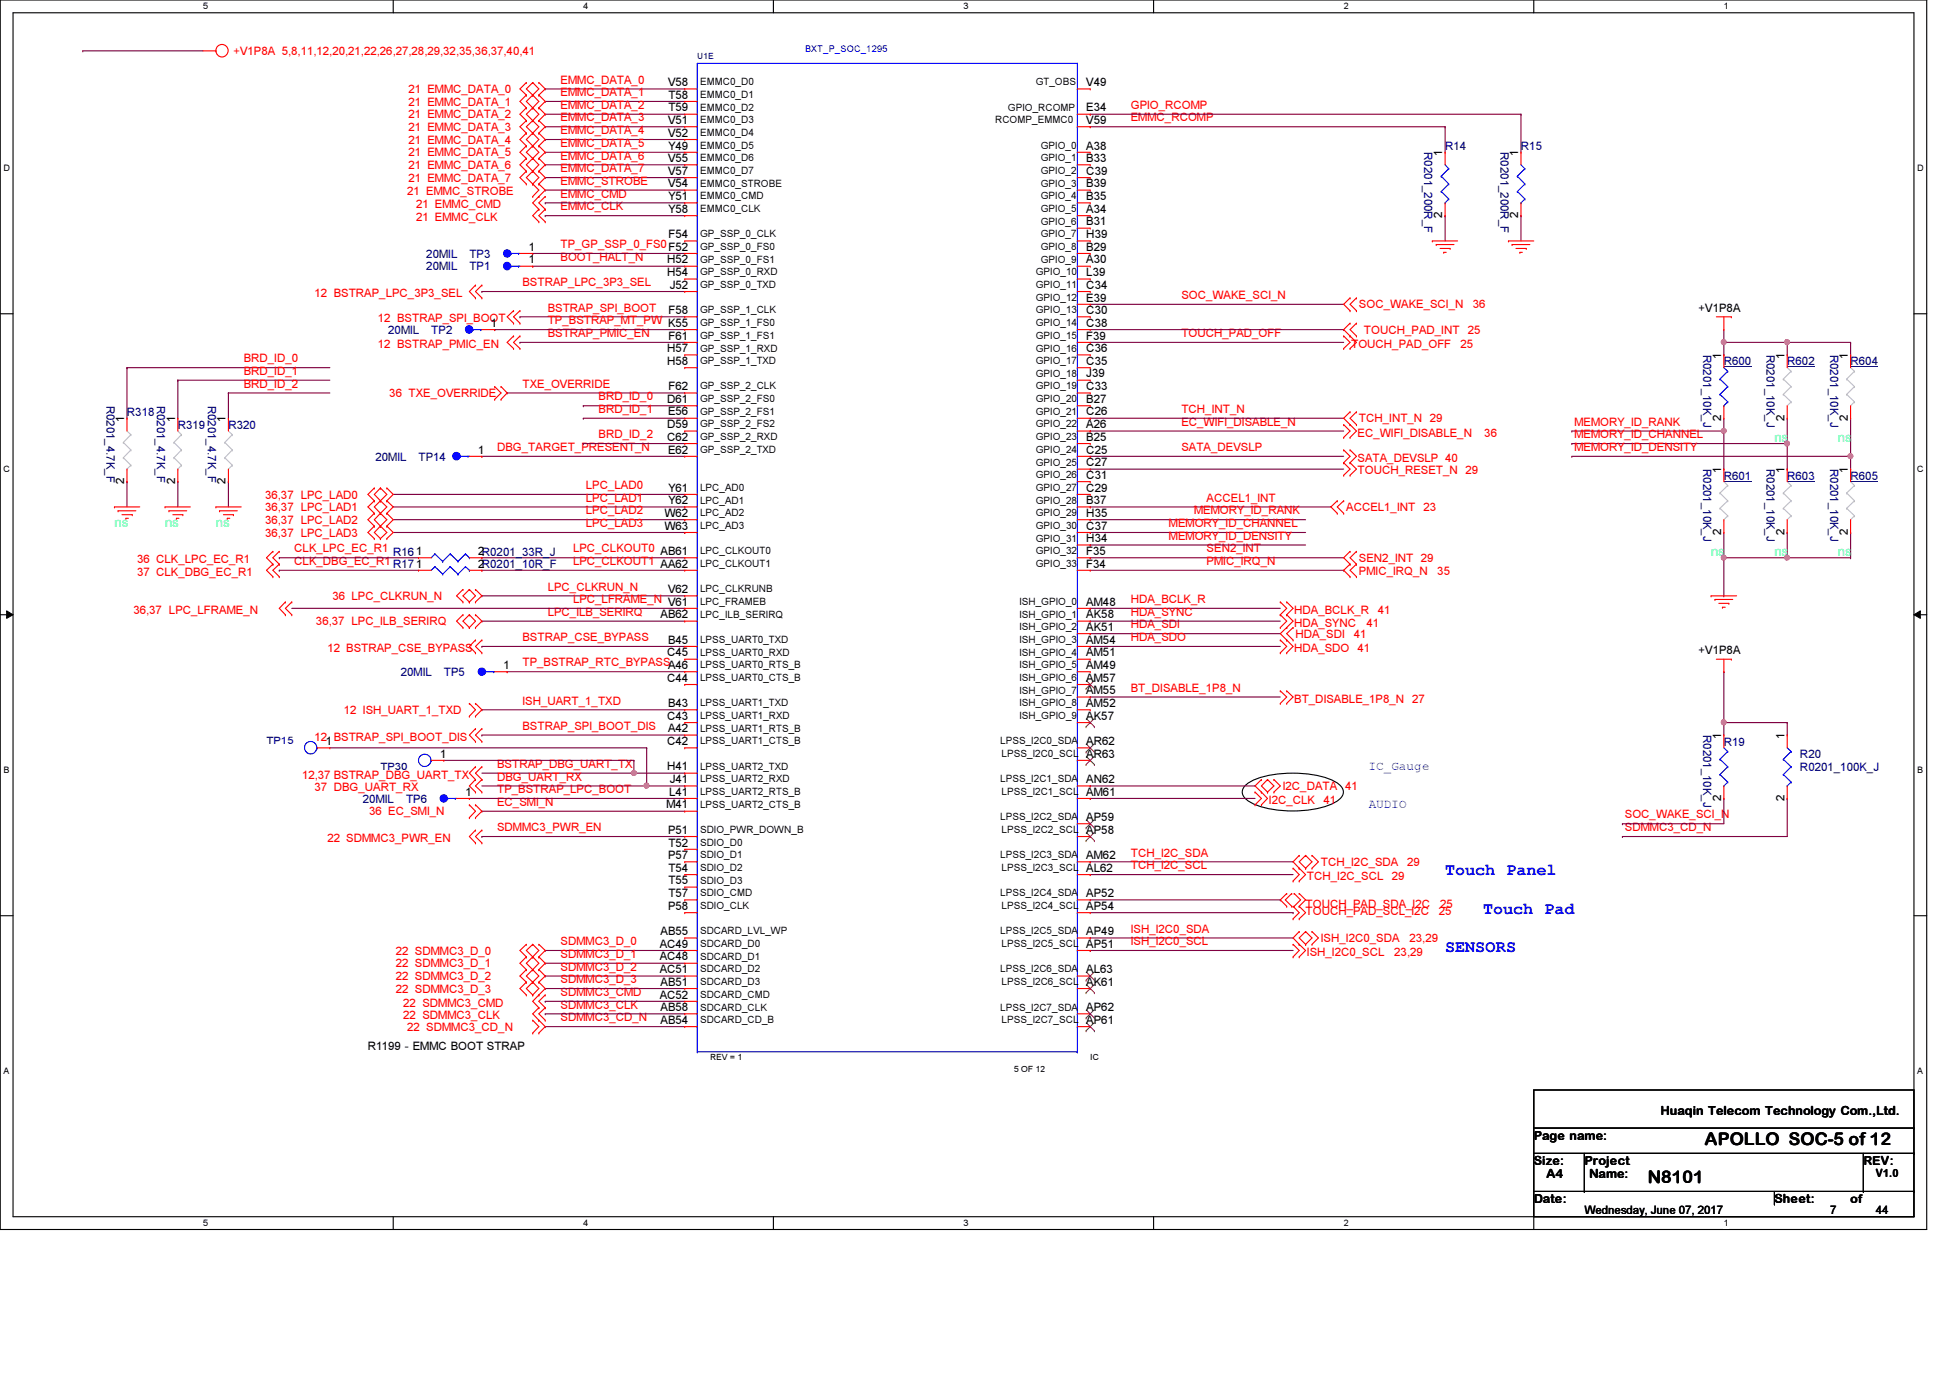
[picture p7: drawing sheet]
<svg xmlns="http://www.w3.org/2000/svg" width="297mm" height="210mm" viewBox="0 0 297 210" stroke-linecap="round" stroke-linejoin="round" font-family="sans-serif">
<defs><g id="words">
<g font-size="2.7">
<text x="259.7" y="174.4">APOLLO SOC-5 of 12</text>
<text x="251" y="180.2">N8101</text>
</g>
<g font-size="2.5" fill="#00f">
<text x="220.1" y="133.3">Touch Panel</text>
<text x="225.9" y="139.1">Touch Pad</text>
<text x="220.1" y="144.9">SENSORS</text>
</g>
<g font-size="2" fill="#00ff80">
<text x="270.3" y="67.3">ns</text>
<text x="279.9" y="67.3">ns</text>
<text x="17.4" y="80.2">ns</text>
<text x="25.1" y="80.2">ns</text>
<text x="32.9" y="80.2">ns</text>
<text x="260.6" y="84.7">ns</text>
<text x="270.3" y="84.7">ns</text>
<text x="279.9" y="84.7">ns</text>
</g>
<g font-size="1.9" fill="#00f">
<text x="208.5" y="117.3">IC_Gauge</text>
<text x="208.5" y="123.1">AUDIO</text>
</g>
<g font-size="1.9">
<text x="233.6" y="173.7">Page name:</text>
<text x="252.9" y="169.8">Huaqin Telecom Technology Com.,Ltd.</text>
<text x="233.6" y="177.5">Size:</text>
<text x="235.6" y="179.5">A4</text>
<text x="241.3" y="177.5">Project</text>
<text x="242.1" y="179.4">Name:</text>
<text x="283.8" y="177.5">REV:</text>
<text x="233.6" y="183.3">Date:</text>
<text x="270.3" y="183.3">Sheet:</text>
</g>
<text font-size="1.8" x="281.9" y="183.2">of</text>
<g font-size="1.7" fill="#f00">
<text x="35.6" y="8.4">+V1P8A 5,8,11,12,20,21,22,26,27,28,29,32,35,36,37,40,41</text>
<text x="62.2" y="14.2">21 EMMC_DATA_0</text>
<text x="62.2" y="16.1">21 EMMC_DATA_1</text>
<text x="85.4" y="12.7">EMMC_DATA_0</text>
<text x="85.4" y="14.6">EMMC_DATA_1</text>
<text x="85.4" y="16.6">EMMC_DATA_2</text>
<text x="172.3" y="16.6">GPIO_RCOMP</text>
<text x="62.2" y="18">21 EMMC_DATA_2</text>
<text x="62.2" y="20">21 EMMC_DATA_3</text>
<text x="62.2" y="21.9">21 EMMC_DATA_4</text>
<text x="62.2" y="23.8">21 EMMC_DATA_5</text>
<text x="85.4" y="18.5">EMMC_DATA_3</text>
<text x="85.4" y="20.4">EMMC_DATA_4</text>
<text x="85.4" y="22.4">EMMC_DATA_5</text>
<text x="172.3" y="18.5">EMMC_RCOMP</text>
<text x="62" y="29.6">21 EMMC_STROBE</text>
<text x="62.2" y="25.7">21 EMMC_DATA_6</text>
<text x="62.2" y="27.7">21 EMMC_DATA_7</text>
<text x="85.4" y="24.3">EMMC_DATA_6</text>
<text x="85.4" y="26.2">EMMC_DATA_7</text>
<text x="85.4" y="28.2">EMMC_STROBE</text>
<text x="63.4" y="31.7">21 EMMC_CMD</text>
<text x="63.4" y="33.7">21 EMMC_CLK</text>
<text x="85.4" y="32">EMMC_CLK</text>
<text x="85.4" y="30.1">EMMC_CMD</text>
<text x="85.4" y="39.8">BOOT_HALT_N</text>
<text x="85.4" y="37.8">TP_GP_SSP_0_FS0F52</text>
<text x="47.9" y="45.3">12 BSTRAP_LPC_3P3_SEL</text>
<text x="79.6" y="43.6">BSTRAP_LPC_3P3_SEL</text>
<text x="83.4" y="47.5">BSTRAP_SPI_BOOT</text>
<text x="180" y="45.6">SOC_WAKE_SCI_N</text>
<text x="207" y="47">SOC_WAKE_SCI_N</text>
<text x="224.4" y="47">36</text>
<text x="57.6" y="49.1">12 BSTRAP_SPI_BOOT</text>
<text x="57.6" y="53">12 BSTRAP_PMIC_EN</text>
<text x="83.4" y="51.4">BSTRAP_PMIC_EN</text>
<text x="83.4" y="49.4">TP_BSTRAP_MT_PW K55</text>
<text x="180" y="51.4">TOUCH_PAD_OFF</text>
<text x="205.8" y="53">TOUCH_PAD_OFF</text>
<text x="207.8" y="50.8">TOUCH_PAD_INT</text>
<text x="222.5" y="53">25</text>
<text x="223.6" y="50.8">25</text>
<text x="37.1" y="55.2">BRD_ID_0</text>
<text x="37.1" y="57.1">BRD_ID_1</text>
<text x="37.1" y="59.1">BRD_ID_2</text>
<text x="79.6" y="59.1">TXE_OVERRIDE</text>
<text x="59.3" y="60.5">36 TXE_OVERRIDE</text>
<text x="91.2" y="61">BRD_ID_0</text>
<text x="91.2" y="62.9">BRD_ID_1</text>
<text x="180" y="64.9">EC_WIFI_DISABLE_N</text>
<text x="180" y="62.9">TCH_INT_N</text>
<text x="207" y="64.3">TCH_INT_N 29</text>
<text x="239.8" y="64.9">MEMORY_ID_RANK</text>
<text x="75.7" y="68.7">DBG_TARGET_PRESENT_N</text>
<text x="91.2" y="66.8">BRD_ID_2</text>
<text x="180" y="68.7">SATA_DEVSLP</text>
<text x="206.8" y="70.4">SATA_DEVSLP 40</text>
<text x="206.8" y="66.5">EC_WIFI_DISABLE_N</text>
<text x="226.1" y="66.5">36</text>
<text x="239.8" y="66.8">MEMORY_ID_CHANNEL</text>
<text x="239.8" y="68.7">MEMORY_ID_DENSITY</text>
<text x="40.4" y="75.9">36,37 LPC_LAD0</text>
<text x="40.4" y="77.9">36,37 LPC_LAD1</text>
<text x="89.2" y="74.5">LPC_LAD0</text>
<text x="89.2" y="76.4">LPC_LAD1</text>
<text x="183.8" y="76.4">ACCEL1_INT</text>
<text x="205.1" y="77.9">ACCEL1_INT</text>
<text x="206.8" y="72.3">TOUCH_RESET_N 29</text>
<text x="216.8" y="77.9">23</text>
<text x="40.4" y="79.8">36,37 LPC_LAD2</text>
<text x="40.4" y="81.7">36,37 LPC_LAD3</text>
<text x="89.2" y="78.4">LPC_LAD2</text>
<text x="89.2" y="80.3">LPC_LAD3</text>
<text x="178.1" y="80.3">MEMORY_ID_CHANNEL</text>
<text x="178.1" y="82.2">MEMORY_ID_DENSITY</text>
<text x="181.9" y="78.4">MEMORY_ID_RANK</text>
<text x="20.9" y="85.8">36 CLK_LPC_EC_R1</text>
<text x="20.9" y="87.7">37 CLK_DBG_EC_R1</text>
<text x="44.8" y="86.1">CLK_DBG_EC_R1</text>
<text x="44.8" y="84.2">CLK_LPC_EC_R1</text>
<text x="83.4" y="90">LPC_CLKRUN_N</text>
<text x="87.3" y="84.2">LPC_CLKOUT0 AB61</text>
<text x="87.3" y="86.1">LPC_CLKOUT1 AA62</text>
<text x="183.8" y="84.2">SEN2_INT</text>
<text x="183.8" y="86.1">PMIC_IRQ_N</text>
<text x="207" y="85.6">SEN2_INT 29</text>
<text x="207" y="87.5">PMIC_IRQ_N</text>
<text x="218.9" y="87.5">35</text>
<text x="20.3" y="93.5">36,37 LPC_LFRAME_N</text>
<text x="48.1" y="95.2">36,37 LPC_ILB_SERIRQ</text>
<text x="50.6" y="91.4">36 LPC_CLKRUN_N</text>
<text x="83.4" y="93.8">LPC_ILB_SERIRQ</text>
<text x="87.3" y="91.9">LPC_LFRAME_N V61</text>
<text x="172.3" y="91.9">HDA_BCLK_R</text>
<text x="172.3" y="95.7">HDA_SDI</text>
<text x="172.3" y="93.8">HDA_SYNC</text>
<text x="197.1" y="93.5">HDA_BCLK_R</text>
<text x="197.1" y="95.5">HDA_SYNC</text>
<text x="208.2" y="95.5">41</text>
<text x="209.9" y="93.5">41</text>
<text x="49.9" y="99.3">12 BSTRAP_CSE_BYPASS</text>
<text x="79.6" y="97.7">BSTRAP_CSE_BYPASS</text>
<text x="79.6" y="101.5">TP_BSTRAP_RTC_BYPASSA46</text>
<text x="172.3" y="97.7">HDA_SDO</text>
<text x="197.1" y="99.3">HDA_SDO</text>
<text x="197.4" y="97.2">HDA_SDI</text>
<text x="206.2" y="97.2">41</text>
<text x="206.8" y="99.3">41</text>
<text x="79.6" y="107.3">ISH_UART_1_TXD</text>
<text x="172.3" y="105.4">BT_DISABLE_1P8_N</text>
<text x="197.1" y="107">BT_DISABLE_1P8_N 27</text>
<text x="47.9" y="112.8">12 BSTRAP_SPI_BOOT_DIS</text>
<text x="52.4" y="108.8">12 ISH_UART_1_TXD</text>
<text x="79.6" y="111.2">BSTRAP_SPI_BOOT_DIS</text>
<text x="46" y="118.6">12,37 BSTRAP_DBG_UART_TX</text>
<text x="75.7" y="117">BSTRAP_DBG_UART_TX</text>
<text x="75.7" y="118.9">DBG_UART_RX</text>
<text x="47.9" y="120.5">37 DBG_UART_RX</text>
<text x="56.2" y="124.2">36 EC_SMI_N</text>
<text x="75.7" y="122.8">EC_SMI_N</text>
<text x="75.7" y="120.8">TP_BSTRAP_LPC_BOOT</text>
<text x="193.3" y="122.5">I2C_CLK</text>
<text x="195.4" y="120.4">I2C_DATA 41</text>
<text x="201.6" y="122.5">41</text>
<text x="247.5" y="124.7">SOC_WAKE_SCI_N</text>
<text x="49.9" y="128.3">22 SDMMC3_PWR_EN</text>
<text x="75.7" y="126.6">SDMMC3_PWR_EN</text>
<text x="172.3" y="130.5">TCH_I2C_SDA</text>
<text x="201.2" y="131.9">TCH_I2C_SDA</text>
<text x="214.3" y="131.9">29</text>
<text x="247.5" y="126.6">SDMMC3_CD_N</text>
<text x="172.3" y="132.4">TCH_I2C_SCL</text>
<text x="199.1" y="134.1">TCH_I2C_SCL</text>
<text x="212" y="134.1">29</text>
<text x="85.4" y="144">SDMMC3_D_0</text>
<text x="172.3" y="142.1">ISH_I2C0_SDA</text>
<text x="172.3" y="144">ISH_I2C0_SCL</text>
<text x="198.9" y="139.4">TOUCH_PAD_SCL_I2C</text>
<text x="198.9" y="138.3">TOUCH_PAD_SDA_I2C</text>
<text x="201.2" y="143.5">ISH_I2C0_SDA</text>
<text x="214.7" y="143.5">23,29</text>
<text x="219.2" y="139.4">25</text>
<text x="219.4" y="138.3">25</text>
<text x="60.3" y="145.5">22 SDMMC3_D_0</text>
<text x="60.3" y="147.4">22 SDMMC3_D_1</text>
<text x="60.3" y="149.3">22 SDMMC3_D_2</text>
<text x="85.4" y="145.9">SDMMC3_D_1</text>
<text x="85.4" y="147.9">SDMMC3_D_2</text>
<text x="85.4" y="149.8">SDMMC3_D_3</text>
<text x="199.1" y="145.6">ISH_I2C0_SCL</text>
<text x="212.4" y="145.6">23,29</text>
<text x="60.3" y="151.2">22 SDMMC3_D_3</text>
<text x="61.4" y="155.3">22 SDMMC3_CLK</text>
<text x="61.4" y="153.4">22 SDMMC3_CMD</text>
<text x="85.4" y="155.6">SDMMC3_CD_N</text>
<text x="85.4" y="153.6">SDMMC3_CLK</text>
<text x="85.4" y="151.7">SDMMC3_CMD</text>
<text x="62" y="157">22 SDMMC3_CD_N</text>
</g>
<g font-size="1.7">
<text x="101.8" y="13.1">V58</text>
<text x="101.8" y="17">T59</text>
<text x="101.8" y="15">T58</text>
<text x="165.5" y="17">E34</text>
<text x="165.5" y="13.1">V49</text>
<text x="101.8" y="20.8">V52</text>
<text x="101.8" y="18.9">V51</text>
<text x="101.8" y="22.8">Y49</text>
<text x="165.5" y="22.8">A38</text>
<text x="165.5" y="18.9">V59</text>
<text x="219.7" y="23.7" transform="rotate(-90 219.7 23.7)">1</text>
<text x="231.3" y="23.7" transform="rotate(-90 231.3 23.7)">1</text>
<text x="101.8" y="28.5">V54</text>
<text x="101.8" y="26.6">V57</text>
<text x="101.8" y="24.7">V55</text>
<text x="165.5" y="28.5">B39</text>
<text x="165.5" y="26.6">C39</text>
<text x="165.5" y="24.7">B33</text>
<text x="101.8" y="32.4">Y58</text>
<text x="101.8" y="30.5">Y51</text>
<text x="165.5" y="34.3">B31</text>
<text x="165.5" y="32.4">A34</text>
<text x="165.5" y="30.5">B35</text>
<text x="219.7" y="33.2" transform="rotate(-90 219.7 33.2)">2</text>
<text x="231.3" y="33.2" transform="rotate(-90 231.3 33.2)">2</text>
<text x="80.6" y="38.2">1</text>
<text x="80.6" y="40.1">1</text>
<text x="101.6" y="40.1">H52</text>
<text x="101.9" y="36.3">F54</text>
<text x="165.5" y="40.1">A30</text>
<text x="165.5" y="38.2">B29</text>
<text x="165.5" y="36.3">H39</text>
<text x="101.6" y="42.1">H54</text>
<text x="101.9" y="47.8">F58</text>
<text x="102" y="44">J52</text>
<text x="165.5" y="47.8">C30</text>
<text x="165.5" y="45.9">E39</text>
<text x="165.5" y="44">C34</text>
<text x="165.5" y="42.1">L39</text>
<text x="258.7" y="47.6">+V1P8A</text>
<text x="74.8" y="49.8">1</text>
<text x="101.6" y="53.6">H57</text>
<text x="101.9" y="51.7">F61</text>
<text x="165.5" y="53.6">C36</text>
<text x="165.5" y="51.7">F39</text>
<text x="165.5" y="49.8">C38</text>
<text x="101.6" y="55.6">H58</text>
<text x="101.9" y="59.4">F62</text>
<text x="165.5" y="59.4">C33</text>
<text x="165.5" y="57.5">J39</text>
<text x="165.5" y="55.6">C35</text>
<text x="262.2" y="54.7" transform="rotate(-90 262.2 54.7)">1</text>
<text x="271.8" y="54.7" transform="rotate(-90 271.8 54.7)">1</text>
<text x="281.5" y="54.7" transform="rotate(-90 281.5 54.7)">1</text>
<text x="18.9" y="64.3" transform="rotate(-90 18.9 64.3)">1</text>
<text x="26.7" y="64.3" transform="rotate(-90 26.7 64.3)">1</text>
<text x="34.4" y="64.3" transform="rotate(-90 34.4 64.3)">1</text>
<text x="101.6" y="65.2">D59</text>
<text x="101.6" y="61.4">D61</text>
<text x="101.8" y="63.3">E56</text>
<text x="165.5" y="65.2">A26</text>
<text x="165.5" y="63.3">C26</text>
<text x="165.5" y="61.4">B27</text>
<text x="262.2" y="64.1" transform="rotate(-90 262.2 64.1)">2</text>
<text x="271.8" y="64.1" transform="rotate(-90 271.8 64.1)">2</text>
<text x="281.5" y="64.1" transform="rotate(-90 281.5 64.1)">2</text>
<text x="72.9" y="69.1">1</text>
<text x="101.6" y="67.1">C62</text>
<text x="101.8" y="69.1">E62</text>
<text x="165.5" y="71">C27</text>
<text x="165.5" y="69.1">C25</text>
<text x="165.5" y="67.1">B25</text>
<text x="18.9" y="73.8" transform="rotate(-90 18.9 73.8)">2</text>
<text x="26.7" y="73.8" transform="rotate(-90 26.7 73.8)">2</text>
<text x="34.4" y="73.8" transform="rotate(-90 34.4 73.8)">2</text>
<text x="101.8" y="76.8">Y62</text>
<text x="101.8" y="74.9">Y61</text>
<text x="165.5" y="76.8">B37</text>
<text x="165.5" y="74.9">C29</text>
<text x="165.5" y="72.9">C31</text>
<text x="262.2" y="72" transform="rotate(-90 262.2 72)">1</text>
<text x="271.8" y="72" transform="rotate(-90 271.8 72)">1</text>
<text x="281.5" y="72" transform="rotate(-90 281.5 72)">1</text>
<text x="101.2" y="80.7">W63</text>
<text x="101.2" y="78.7">W62</text>
<text x="165.5" y="82.6">H34</text>
<text x="165.5" y="80.7">C37</text>
<text x="165.5" y="78.7">H35</text>
<text x="262.2" y="81.5" transform="rotate(-90 262.2 81.5)">2</text>
<text x="271.8" y="81.5" transform="rotate(-90 271.8 81.5)">2</text>
<text x="281.5" y="81.5" transform="rotate(-90 281.5 81.5)">2</text>
<text x="72.9" y="86.4">2R0201_10R_F</text>
<text x="72.9" y="84.5">2R0201_33R_J</text>
<text x="165.5" y="86.4">F34</text>
<text x="165.5" y="84.5">F35</text>
<text x="100.6" y="94.2">AB62</text>
<text x="101.8" y="90.3">V62</text>
<text x="165.5" y="94.2">AK58</text>
<text x="165.5" y="92.2">AM48</text>
<text x="76.7" y="101.9">1</text>
<text x="101.6" y="100">C45</text>
<text x="101.8" y="98">B45</text>
<text x="165.5" y="101.9">AM49</text>
<text x="165.5" y="100">AM51</text>
<text x="165.5" y="98">AM54</text>
<text x="165.5" y="96.1">AK51</text>
<text x="258.7" y="99.7">+V1P8A</text>
<text x="101.6" y="103.8">C44</text>
<text x="101.8" y="107.7">B43</text>
<text x="165.5" y="107.7">AM52</text>
<text x="165.5" y="105.7">AM55</text>
<text x="165.5" y="103.8">AM57</text>
<text x="49.7" y="113.5">1</text>
<text x="101.6" y="113.5">C42</text>
<text x="101.6" y="109.6">C43</text>
<text x="101.8" y="111.5">A42</text>
<text x="165.5" y="113.5">AR62</text>
<text x="165.5" y="109.6">AK57</text>
<text x="262.2" y="112.6" transform="rotate(-90 262.2 112.6)">1</text>
<text x="271.8" y="112.6" transform="rotate(-90 271.8 112.6)">1</text>
<text x="67.1" y="115.4">1</text>
<text x="101.6" y="117.3">H41</text>
<text x="102" y="119.3">J41</text>
<text x="165.5" y="119.3">AN62</text>
<text x="165.5" y="115.4">AR63</text>
<text x="70.9" y="121.2">1</text>
<text x="101.5" y="123.1">M41</text>
<text x="101.9" y="121.2">L41</text>
<text x="165.5" y="125.1">AP59</text>
<text x="165.5" y="121.2">AM61</text>
<text x="262.2" y="122" transform="rotate(-90 262.2 122)">2</text>
<text x="271.8" y="122" transform="rotate(-90 271.8 122)">2</text>
<text x="101.8" y="130.9">P57</text>
<text x="101.8" y="127">P51</text>
<text x="101.8" y="128.9">T52</text>
<text x="165.5" y="130.9">AM62</text>
<text x="165.5" y="127">AP58</text>
<text x="101.8" y="136.7">T57</text>
<text x="101.8" y="134.7">T55</text>
<text x="101.8" y="132.8">T54</text>
<text x="165.5" y="136.7">AP52</text>
<text x="165.5" y="132.8">AL62</text>
<text x="100.6" y="142.5">AB55</text>
<text x="101.8" y="138.6">P58</text>
<text x="165.5" y="142.5">AP49</text>
<text x="165.5" y="138.6">AP54</text>
<text x="100.5" y="148.3">AC51</text>
<text x="100.5" y="146.3">AC48</text>
<text x="100.5" y="144.4">AC49</text>
<text x="165.5" y="148.3">AL63</text>
<text x="165.5" y="144.4">AP51</text>
<text x="100.5" y="152.1">AC52</text>
<text x="100.6" y="156">AB54</text>
<text x="100.6" y="154">AB58</text>
<text x="100.6" y="150.2">AB51</text>
<text x="165.5" y="156">AP61</text>
<text x="165.5" y="154">AP62</text>
<text x="165.5" y="150.2">AK61</text>
<text x="56" y="159.9">R1199 - EMMC BOOT STRAP</text>
<text x="285.7" y="179.3">V1.0</text>
<text x="241.3" y="185">Wednesday, June 07, 2017</text>
<text x="278.8" y="185">7</text>
<text x="285.8" y="185">44</text>
</g>
<g font-size="1.7" fill="#000080">
<text x="217" y="23.2" transform="rotate(90 217 23.2)">R0201_200R_F</text>
<text x="220.1" y="22.9">R14</text>
<text x="228.6" y="23.2" transform="rotate(90 228.6 23.2)">R0201_200R_F</text>
<text x="231.7" y="22.9">R15</text>
<text x="64.9" y="39.3">20MIL</text>
<text x="64.9" y="41.2">20MIL</text>
<text x="71.5" y="39.3">TP3</text>
<text x="71.5" y="41.2">TP1</text>
<text x="59.1" y="50.8">20MIL</text>
<text x="65.7" y="50.8">TP2</text>
<text x="259.5" y="54.1" transform="rotate(90 259.5 54.1)">R0201_10K_J</text>
<text x="262.6" y="55.7">R600</text>
<text x="269.1" y="54.1" transform="rotate(90 269.1 54.1)">R0201_10K_J</text>
<text x="272.2" y="55.7">R602</text>
<text x="278.8" y="54.1" transform="rotate(90 278.8 54.1)">R0201_10K_J</text>
<text x="281.9" y="55.7">R604</text>
<text x="16.2" y="61.8" transform="rotate(90 16.2 61.8)">R0201_4.7K_F</text>
<text x="19.3" y="63.4">R318</text>
<text x="23.9" y="61.8" transform="rotate(90 23.9 61.8)">R0201_4.7K_F</text>
<text x="27.1" y="65.3">R319</text>
<text x="31.7" y="61.8" transform="rotate(90 31.7 61.8)">R0201_4.7K_F</text>
<text x="34.8" y="65.3">R320</text>
<text x="57.2" y="70.1">20MIL</text>
<text x="63.8" y="70.1">TP14</text>
<text x="259.5" y="71.5" transform="rotate(90 259.5 71.5)">R0201_10K_J</text>
<text x="269.1" y="71.5" transform="rotate(90 269.1 71.5)">R0201_10K_J</text>
<text x="278.8" y="71.5" transform="rotate(90 278.8 71.5)">R0201_10K_J</text>
<text x="262.6" y="73.1">R601</text>
<text x="272.2" y="73.1">R603</text>
<text x="281.9" y="73.1">R605</text>
<text x="59.9" y="86.6">R171</text>
<text x="59.9" y="84.6">R161</text>
<text x="61" y="103">20MIL</text>
<text x="67.6" y="103">TP5</text>
<text x="259.5" y="112" transform="rotate(90 259.5 112)">R0201_10K_J</text>
<text x="262.6" y="113.6">R19</text>
<text x="274.2" y="115.5">R20</text>
<text x="274.2" y="117.4">R0201_100K_J</text>
<text x="55.3" y="122.3">20MIL</text>
<text x="61.8" y="122.3">TP6</text>
</g>
<g font-size="1.5">
<text x="106.6" y="16.8">EMMC0_D2</text>
<text x="106.6" y="14.9">EMMC0_D1</text>
<text x="106.6" y="13">EMMC0_D0</text>
<text x="153.5" y="16.8">GPIO_RCOMP</text>
<text x="157.8" y="13">GT_OBS</text>
<text x="106.6" y="22.6">EMMC0_D5</text>
<text x="106.6" y="20.7">EMMC0_D4</text>
<text x="106.6" y="18.8">EMMC0_D3</text>
<text x="151.6" y="18.8">RCOMP_EMMC0</text>
<text x="158.5" y="22.6">GPIO_0</text>
<text x="106.6" y="28.4">EMMC0_STROBE</text>
<text x="106.6" y="26.5">EMMC0_D7</text>
<text x="106.6" y="24.6">EMMC0_D6</text>
<text x="158.5" y="28.4">GPIO_3</text>
<text x="158.5" y="26.5">GPIO_2</text>
<text x="158.5" y="24.6">GPIO_1</text>
<text x="106.6" y="32.3">EMMC0_CLK</text>
<text x="106.6" y="30.4">EMMC0_CMD</text>
<text x="158.5" y="34.2">GPIO_6</text>
<text x="158.5" y="32.3">GPIO_5</text>
<text x="158.5" y="30.4">GPIO_4</text>
<text x="106.6" y="42">GP_SSP_0_RXD</text>
<text x="106.6" y="40">GP_SSP_0_FS1</text>
<text x="106.6" y="38.1">GP_SSP_0_FS0</text>
<text x="106.6" y="36.2">GP_SSP_0_CLK</text>
<text x="157.8" y="42">GPIO_10</text>
<text x="158.5" y="40">GPIO_9</text>
<text x="158.5" y="38.1">GPIO_8</text>
<text x="158.5" y="36.2">GPIO_7</text>
<text x="106.6" y="47.8">GP_SSP_1_CLK</text>
<text x="106.6" y="43.9">GP_SSP_0_TXD</text>
<text x="157.8" y="47.8">GPIO_13</text>
<text x="157.8" y="45.8">GPIO_12</text>
<text x="157.8" y="43.9">GPIO_11</text>
<text x="106.6" y="53.6">GP_SSP_1_RXD</text>
<text x="106.6" y="51.6">GP_SSP_1_FS1</text>
<text x="106.6" y="49.7">GP_SSP_1_FS0</text>
<text x="157.8" y="53.6">GPIO_16</text>
<text x="157.8" y="51.6">GPIO_15</text>
<text x="157.8" y="49.7">GPIO_14</text>
<text x="106.6" y="59.3">GP_SSP_2_CLK</text>
<text x="106.6" y="55.5">GP_SSP_1_TXD</text>
<text x="157.8" y="59.3">GPIO_19</text>
<text x="157.8" y="57.4">GPIO_18</text>
<text x="157.8" y="55.5">GPIO_17</text>
<text x="106.6" y="65.1">GP_SSP_2_FS2</text>
<text x="106.6" y="63.2">GP_SSP_2_FS1</text>
<text x="106.6" y="61.3">GP_SSP_2_FS0</text>
<text x="157.8" y="65.1">GPIO_22</text>
<text x="157.8" y="63.2">GPIO_21</text>
<text x="157.8" y="61.3">GPIO_20</text>
<text x="106.6" y="69">GP_SSP_2_TXD</text>
<text x="106.6" y="67.1">GP_SSP_2_RXD</text>
<text x="157.8" y="70.9">GPIO_25</text>
<text x="157.8" y="69">GPIO_24</text>
<text x="157.8" y="67.1">GPIO_23</text>
<text x="106.6" y="76.7">LPC_AD1</text>
<text x="106.6" y="74.8">LPC_AD0</text>
<text x="157.8" y="76.7">GPIO_28</text>
<text x="157.8" y="74.8">GPIO_27</text>
<text x="157.8" y="72.9">GPIO_26</text>
<text x="106.6" y="80.6">LPC_AD3</text>
<text x="106.6" y="78.6">LPC_AD2</text>
<text x="157.8" y="82.5">GPIO_31</text>
<text x="157.8" y="80.6">GPIO_30</text>
<text x="157.8" y="78.6">GPIO_29</text>
<text x="106.6" y="86.4">LPC_CLKOUT1</text>
<text x="106.6" y="84.4">LPC_CLKOUT0</text>
<text x="157.8" y="86.4">GPIO_33</text>
<text x="157.8" y="84.4">GPIO_32</text>
<text x="106.6" y="94.1">LPC_ILB_SERIRQ</text>
<text x="106.6" y="92.2">LPC_FRAMEB</text>
<text x="106.6" y="90.2">LPC_CLKRUNB</text>
<text x="155.3" y="94.1">ISH_GPIO_1</text>
<text x="155.3" y="92.2">ISH_GPIO_0</text>
<text x="106.6" y="101.8">LPSS_UART0_RTS_B</text>
<text x="106.6" y="99.9">LPSS_UART0_RXD</text>
<text x="106.6" y="97.9">LPSS_UART0_TXD</text>
<text x="155.3" y="101.8">ISH_GPIO_5</text>
<text x="155.3" y="99.9">ISH_GPIO_4</text>
<text x="155.3" y="97.9">ISH_GPIO_3</text>
<text x="155.3" y="96">ISH_GPIO_2</text>
<text x="106.6" y="107.6">LPSS_UART1_TXD</text>
<text x="106.6" y="103.7">LPSS_UART0_CTS_B</text>
<text x="155.3" y="107.6">ISH_GPIO_8</text>
<text x="155.3" y="105.7">ISH_GPIO_7</text>
<text x="155.3" y="103.7">ISH_GPIO_6</text>
<text x="106.6" y="113.4">LPSS_UART1_CTS_B</text>
<text x="106.6" y="111.5">LPSS_UART1_RTS_B</text>
<text x="106.6" y="109.5">LPSS_UART1_RXD</text>
<text x="152.4" y="113.4">LPSS_I2C0_SDA</text>
<text x="155.3" y="109.5">ISH_GPIO_9</text>
<text x="106.6" y="119.2">LPSS_UART2_RXD</text>
<text x="106.6" y="117.2">LPSS_UART2_TXD</text>
<text x="152.4" y="119.2">LPSS_I2C1_SDA</text>
<text x="152.6" y="115.3">LPSS_I2C0_SCL</text>
<text x="106.6" y="123">LPSS_UART2_CTS_B</text>
<text x="106.6" y="121.1">LPSS_UART2_RTS_B</text>
<text x="152.4" y="125">LPSS_I2C2_SDA</text>
<text x="152.6" y="121.1">LPSS_I2C1_SCL</text>
<text x="106.6" y="130.8">SDIO_D1</text>
<text x="106.6" y="128.8">SDIO_D0</text>
<text x="106.6" y="126.9">SDIO_PWR_DOWN_B</text>
<text x="152.4" y="130.8">LPSS_I2C3_SDA</text>
<text x="152.6" y="126.9">LPSS_I2C2_SCL</text>
<text x="106.6" y="136.5">SDIO_CMD</text>
<text x="106.6" y="134.6">SDIO_D3</text>
<text x="106.6" y="132.7">SDIO_D2</text>
<text x="152.4" y="136.5">LPSS_I2C4_SDA</text>
<text x="152.6" y="132.7">LPSS_I2C3_SCL</text>
<text x="106.6" y="142.3">SDCARD_LVL_WP</text>
<text x="106.6" y="138.5">SDIO_CLK</text>
<text x="152.4" y="142.3">LPSS_I2C5_SDA</text>
<text x="152.6" y="138.5">LPSS_I2C4_SCL</text>
<text x="106.6" y="148.1">SDCARD_D2</text>
<text x="106.6" y="146.2">SDCARD_D1</text>
<text x="106.6" y="144.3">SDCARD_D0</text>
<text x="152.4" y="148.1">LPSS_I2C6_SDA</text>
<text x="152.6" y="144.3">LPSS_I2C5_SCL</text>
<text x="106.6" y="155.8">SDCARD_CD_B</text>
<text x="106.6" y="153.9">SDCARD_CLK</text>
<text x="106.6" y="152">SDCARD_CMD</text>
<text x="106.6" y="150.1">SDCARD_D3</text>
<text x="152.4" y="153.9">LPSS_I2C7_SDA</text>
<text x="152.6" y="155.8">LPSS_I2C7_SCL</text>
<text x="152.6" y="150.1">LPSS_I2C6_SCL</text>
</g>
<g font-size="1.5" fill="#000080">
<text x="40.6" y="113.4">TP15</text>
<text x="58" y="117.2">TP30</text>
</g>
<g font-size="1.4">
<text x="30.9" y="1.4">5</text>
<text x="88.9" y="1.4">4</text>
<text x="146.8" y="1.4">3</text>
<text x="204.7" y="1.4">2</text>
<text x="262.6" y="1.4">1</text>
<text x=".5" y="26.1">D</text>
<text x="292.1" y="26.1">D</text>
<text x=".5" y="71.9">C</text>
<text x="292.1" y="71.9">C</text>
<text x=".5" y="117.8">B</text>
<text x="292.1" y="117.8">B</text>
<text x=".5" y="163.6">A</text>
<text x="292.1" y="163.6">A</text>
<text x="30.9" y="186.8">5</text>
<text x="88.9" y="186.8">4</text>
<text x="146.8" y="186.8">3</text>
<text x="204.7" y="186.8">2</text>
<text x="262.6" y="186.8">1</text>
</g>
<text font-size="1.4" fill="#00f" x="122.6" y="7.9">BXT_P_SOC_1295</text>
<text font-size="1.3" fill="#000080" x="106.2" y="8.9">U1E</text>
<g font-size="1.3">
<text x="108.2" y="161.4">REV = 1</text>
<text x="166.1" y="161.4">IC</text>
<text x="154.5" y="163.4">5 OF 12</text>
</g>
</g></defs>
<path d="M0 0h293.5v187.3h-293.5zM2 1.9h289.5v183.4h-289.5z" fill="none" stroke="#000" stroke-width=".17"/>
<g fill="#fff">
<path d="M30.9 .2h.8v1.5h-.8z"/>
<path d="M30.9 185.5h.8v1.6h-.8z"/>
</g>
<path d="M59.9 0v1.9M59.9 185.3v2" fill="none" stroke="#000" stroke-width=".17"/>
<g fill="#fff">
<path d="M88.9 .2h.7v1.5h-.7z"/>
<path d="M88.9 185.5h.7v1.6h-.7z"/>
</g>
<path d="M117.8 0v1.9M117.8 185.3v2" fill="none" stroke="#000" stroke-width=".17"/>
<g fill="#fff">
<path d="M146.8 .2h.7v1.5h-.7z"/>
<path d="M146.8 185.5h.7v1.6h-.7z"/>
</g>
<path d="M175.7 0v1.9M175.7 185.3v2" fill="none" stroke="#000" stroke-width=".17"/>
<g fill="#fff">
<path d="M204.7 .2h.7v1.5h-.7z"/>
<path d="M204.7 185.5h.7v1.6h-.7z"/>
</g>
<path d="M233.6 0v1.9M233.6 185.3v2" fill="none" stroke="#000" stroke-width=".17"/>
<g fill="#fff">
<path d="M262.6 .2h.8v1.5h-.8z"/>
<path d="M262.6 185.5h.8v1.6h-.8z"/>
<path d="M.5 24.8h1v1.6h-1z"/>
<path d="M292.1 24.8h.9v1.6h-.9z"/>
<path d="M.5 70.7h1v1.5h-1z"/>
<path d="M292.1 70.7h.9v1.5h-.9z"/>
</g>
<path d="M0 47.8h2M291.5 47.8h2" fill="none" stroke="#000" stroke-width=".17"/>
<g fill="#fff">
<path d="M.5 116.5h.9v1.6h-.9z"/>
<path d="M292.1 116.5h.8v1.6h-.8z"/>
</g>
<path d="M0 93.6h2M291.5 93.6h2" fill="none" stroke="#000" stroke-width=".17"/>
<path d="M1 93l1 .6-1 .6zM291.5 93.6l1-.6v1.2z" fill="#000"/>
<path d="M1 93l1 .6-1 .6zM291.5 93.6l1-.6v1.2z" fill="none" stroke="#000" stroke-width=".15"/>
<g fill="#fff">
<path d="M.5 162.4h.9v1.5h-.9z"/>
<path d="M292.1 162.4h.8v1.5h-.8z"/>
</g>
<path d="M189.6 119.7a8.3 8.3 0 0 1 4.9-1.8 16.7 16.7 0 0 1 8.6 1 2.21 2.21 0 0 1 1.5 1.7 2.21 2.21 0 0 1-1.5 1.7 16.9 16.9 0 0 1-12.4 0 2.2 2.2 0 0 1-1.5-1.7l.1-.4zM0 139.5h2M291.5 139.5h2" fill="none" stroke="#000" stroke-width=".17"/>
<g fill="none" stroke="#800040" stroke-width=".17">
<path d="M262.6 110.1h.1M262.6 102.3h.1M262.6 102.3v9.7M262.6 110.1h9.6M272.2 110.1h.1M272.2 110.1v1.9M166.1 131.3h.1M166.1 133.2h.1M166.1 131.3h30.9M166.1 133.2h30.9M166.1 142.9h.1M166.1 144.8h.1"/>
<path d="M166.1 142.9h30.9M166.1 144.8h30.9"/>
</g>
<circle cx="262.6" cy="110" r=".38" fill="#f0f"/>
<circle cx="262.6" cy="110" r=".38" fill="none" stroke="#f0f" stroke-width=".17"/>
<path d="M81.1 40.6h.1M81.1 40.6h23.2M73.4 98.5h.1M73.4 98.5h30.9M73.4 117.8h23.2M96.6 117.8h.1" fill="none" stroke="#800040" stroke-width=".17"/>
<circle cx="96.6" cy="117.7" r=".37" fill="#f0f"/>
<circle cx="96.6" cy="117.7" r=".37" fill="none" stroke="#f0f" stroke-width=".17"/>
<g fill="none" stroke="#800040" stroke-width=".17">
<path d="M83.1 13.5h.1M83.1 15.5h.1M83.1 17.4h.1M83.1 19.3h.1M83.1 13.5h21.2M83.1 15.5h21.2M83.1 17.4h21.2M83.1 19.3h21.2M166.1 19.3h.1M166.1 17.4h.1M166.1 17.4h65.6M166.1 19.3h54"/>
<path d="M220.1 19.3h.1M220.1 19.3v3.9M231.7 17.4h.1M231.7 17.4v5.8M81.1 38.6h.1M81.1 38.6h23.2M83.1 32.9h.1M83.1 30.9h.1M83.1 21.3h.1M83.1 23.2h.1M83.1 25.1h.1M83.1 27.1h.1"/>
<path d="M83.1 29h.1M83.1 32.9h21.2M83.1 30.9h21.2M83.1 21.3h21.2M83.1 23.2h21.2M83.1 25.1h21.2M83.1 27.1h21.2M83.1 29h21.2M220.1 32.9h.1M220.1 32.9v3.8M231.7 32.9h.1M231.7 32.9v3.8"/>
<path d="M19.3 56h.1M19.3 56h30.9M19.3 56v7.7M27.1 57.9h.1M27.1 57.9v5.8M27.1 57.9h23.1M34.8 59.9h.1M34.8 59.9h15.4M34.8 59.9v3.8M73.4 44.4h.1M73.4 44.4h30.9M75.3 50.2h.1"/>
<path d="M75.3 50.2h29M77.3 59.9h.1M77.3 59.9h27M79.2 52.2h.1M79.2 48.3h.1M79.2 52.2h25.1M79.2 48.3h25.1M166.1 46.4h.1M166.1 46.4h38.6M19.3 73.4h.1M19.3 73.4v3.8M27.1 73.4h.1"/>
<path d="M27.1 73.4v3.8M34.8 73.4h.1M34.8 73.4v3.8M59.9 75.3h44.4M59.9 77.2h44.4M59.9 79.2h44.4M73.4 69.5h.1M73.4 69.5h30.9M88.9 61.8h.1M88.9 63.7h.1M88.9 67.6h.1M88.9 63.7h15.4"/>
<path d="M88.9 61.8h15.4M88.9 67.6h15.4M104.3 75.3h.1M104.3 77.2h.1M104.3 79.2h.1M166.1 65.7h.1M166.1 69.5h.1M166.1 71.5h.1M166.1 63.7h.1M166.1 77.2h.1M166.1 69.5h38.6M166.1 77.2h36.6"/>
<path d="M166.1 65.7h38.6M166.1 71.5h38.6M166.1 63.7h38.6M42.5 86.9h.1M42.5 85h.1M42.5 86.9h21.3M42.5 85h21.3M44.4 92.7h59.9M59.9 81.1h44.4M73.4 85h.1M73.4 86.9h.1M73.4 90.8h.1"/>
<path d="M73.4 94.6h.1M73.4 86.9h30.9M73.4 85h30.9M73.4 94.6h30.9M73.4 90.8h30.9M104.3 81.1h.1M104.3 92.7h.1M166.1 92.7h.1M166.1 96.5h.1M166.1 98.5h.1M166.1 94.6h.1M166.1 85h.1"/>
<path d="M166.1 86.9h38.6M166.1 85h38.6M166.1 92.7h28.9M166.1 96.5h28.9M166.1 98.5h28.9M166.1 94.6h28.9M204.7 86.9h.1M73.4 112h.1M73.4 108.1h.1M73.4 112h30.9M73.4 108.1h30.9M73.4 119.7h25.1"/>
<path d="M77.3 102.3h.1M77.3 102.3h27M98.5 119.7h.1M71.5 121.6h.1M71.5 121.6h32.8M73.4 123.6h.1M73.4 127.4h.1M73.4 123.6h30.9M73.4 127.4h30.9M247.1 127.4h.1M247.1 125.5h.1M262.6 121.6h.1"/>
<path d="M262.6 121.6v3.9h-15.5M272.2 121.6h.1M272.2 121.6v5.8h-25.1M83.1 156.4h.1M83.1 154.4h.1M83.1 152.5h.1M83.1 144.8h.1M83.1 146.7h.1M83.1 148.7h.1M83.1 150.6h.1M83.1 156.4h21.2M83.1 154.4h21.2"/>
<path d="M83.1 152.5h21.2M83.1 144.8h21.2M83.1 146.7h21.2M83.1 148.7h21.2M83.1 150.6h21.2"/>
</g>
<circle cx="98.5" cy="119.7" r=".38" fill="#f0f"/>
<circle cx="98.5" cy="119.7" r=".38" fill="none" stroke="#f0f" stroke-width=".17"/>
<g fill="none" stroke="#800040" stroke-width=".17">
<path d="M12.6 7.7h.1M12.6 7.7h18.3M166.1 52.2h.1M166.1 52.2h38.6M166.1 50.2h38.6M204.7 50.2h.1M262.6 52.2h.1M262.6 50.2v2M50.2 113.9h48.3M67.6 115.8h29M96.6 115.8h.1M96.6 117.8h.1"/>
<path d="M96.6 115.8v2M96.6 117.8h7.7M98.5 113.9h.1M98.5 119.7h.1M98.5 119.7h5.8M98.5 113.9v5.8M104.3 117.8h.1M104.3 119.7h.1M166.1 106.2h.1M166.1 119.7h.1M166.1 106.2h28.9M166.1 119.7h25.1"/>
<path d="M166.1 121.6h.1M166.1 121.6h25.1M166.1 139h30.9M166.1 137.1h28.9M195 137.1h.1M197 139h.1"/>
</g>
<circle cx="262.6" cy="52.1" r=".38" fill="#f0f"/>
<circle cx="262.6" cy="52.1" r=".38" fill="none" stroke="#f0f" stroke-width=".17"/>
<path d="M262.6 85h.1M262.6 81.1v3.9" fill="none" stroke="#800040" stroke-width=".17"/>
<circle cx="262.6" cy="84.9" r=".37" fill="#f0f"/>
<circle cx="262.6" cy="84.9" r=".37" fill="none" stroke="#f0f" stroke-width=".17"/>
<path d="M262.6 85h9.6M272.2 85h.1M272.2 81.1h.1M272.2 81.1v3.9" fill="none" stroke="#800040" stroke-width=".17"/>
<circle cx="272.2" cy="84.9" r=".37" fill="#f0f"/>
<circle cx="272.2" cy="84.9" r=".37" fill="none" stroke="#f0f" stroke-width=".17"/>
<g fill="none" stroke="#800040" stroke-width=".17">
<path d="M262.6 52.2h.1M262.6 52.2h9.6M272.2 52.2h.1M272.2 52.2v1.9M262.6 65.7h.1M262.6 63.7v2M272.2 67.6h.1M272.2 63.7v3.9M281.9 69.5h.1M281.9 63.7v5.8M262.6 90.8h.1M262.6 85v5.8"/>
<path d="M272.2 85h9.7M281.9 85h.1M281.9 81.1h.1M281.9 81.1v3.9"/>
</g>
<circle cx="272.2" cy="52.1" r=".38" fill="#f0f"/>
<circle cx="272.2" cy="52.1" r=".38" fill="none" stroke="#f0f" stroke-width=".17"/>
<path d="M262.6 54.1h.1M262.6 52.2v1.9M272.2 52.2h9.7M281.9 52.2h.1M281.9 54.1h.1M281.9 52.2v1.9M239.4 65.7h.1M239.4 65.7h23.2" fill="none" stroke="#800040" stroke-width=".17"/>
<circle cx="262.6" cy="65.6" r=".37" fill="#f0f"/>
<circle cx="262.6" cy="65.6" r=".37" fill="none" stroke="#f0f" stroke-width=".17"/>
<path d="M239.4 67.6h.1M239.4 67.6h32.8M262.6 71.5h.1M262.6 65.7v5.8" fill="none" stroke="#800040" stroke-width=".17"/>
<circle cx="272.2" cy="67.6" r=".38" fill="#f0f"/>
<circle cx="272.2" cy="67.6" r=".38" fill="none" stroke="#f0f" stroke-width=".17"/>
<path d="M239.4 69.5h.1M239.4 69.5h42.5M272.2 71.5h.1M272.2 67.6v3.9" fill="none" stroke="#800040" stroke-width=".17"/>
<circle cx="281.9" cy="69.5" r=".37" fill="#f0f"/>
<circle cx="281.9" cy="69.5" r=".37" fill="none" stroke="#f0f" stroke-width=".17"/>
<path d="M166.1 79.2h.1M166.1 79.2h32.8M281.9 71.5h.1M281.9 69.5v2M166.1 81.1h.1M166.1 83h.1M166.1 81.1h32.8M166.1 83h32.8" fill="none" stroke="#800040" stroke-width=".17"/>
<g fill="none" stroke="#f00" stroke-width=".17">
<path d="M30.9 7.7h2M32.9 7.7h.1M80.2 12.6h.1M80.2 14.5h.1M80.2 16.4h.1M80.2 18.4h.1M80.2 12.6l-1 .9 1 1M80.2 14.5l-1 1 1 .9M80.2 16.4l-1 1 1 1M80.2 18.4l-1 .9 1 1M81.1 12.6h.1M81.1 14.5h.1"/>
<path d="M81.1 16.4h.1M81.1 18.4h.1M81.1 12.6l1 .9-1.9 2 .9 .9M81.1 12.6l-.9 .9 .9 1M81.1 14.5l1 1-1 .9M81.1 16.4l1 1-1 1M81.1 16.4l-.9 1 1.9 1.9-1 1M81.1 18.4l-.9 .9 .9 1M82.1 12.6h.1M82.1 14.5h.1M82.1 16.4h.1M82.1 18.4h.1"/>
<path d="M82.1 12.6l1 .9-1 1M82.1 14.5l1 1-1 .9M82.1 16.4l1 1-1 1M82.1 18.4l1 .9-1 1M80.2 20.3h.1M80.2 22.2h.1M80.2 24.1h.1M80.2 26.1h.1M80.2 28h.1M80.2 20.3l-1 1 1 .9M80.2 24.1l-1 1 1 1M80.2 22.2l-1 1 1 .9"/>
<path d="M80.2 26.1l-1 1 1 .9M81.1 20.3h.1M81.1 22.2h.1M81.1 24.1h.1M81.1 26.1h.1M81.1 28h.1M81.1 29.9h.1M81.1 20.3l1 1-1 .9M81.1 20.3l-.9 1 .9 .9M81.1 22.2l1 1-1.9 1.9 .9 1M81.1 22.2l-.9 1 .9 .9M81.1 24.1l1 1-1 1"/>
<path d="M81.1 26.1l1 1-1 .9M81.1 26.1l-.9 1 1.9 1.9-1 .9M82.1 20.3h.1M82.1 22.2h.1M82.1 24.1h.1M82.1 26.1h.1M82.1 28h.1M82.1 29.9h.1M82.1 31.9h.1M82.1 33.8h.1M82.1 20.3l1 1-1 .9M82.1 24.1l1 1-1 1"/>
<path d="M82.1 22.2l1 1-1 .9M82.1 26.1l1 1-1 .9M82.1 28l1 1-1 .9M82.1 29.9l-1 1 1 1M82.1 31.9l-1 1 1 .9M83.1 29.9h.1M83.1 31.9h.1M83.1 33.8h.1M83.1 31.9l-1 1 1 .9M83.1 29.9l-1 1 1 1M218.2 36.7h.1M218.2 36.7h3.8"/>
<path d="M218.8 37.3h.1M218.8 37.3h2.7M219.4 37.8h1.5M219.9 38.4h.1M219.9 38.4h.4M220.9 37.8h.1M229.8 36.7h.1M229.8 36.7h3.8M230.3 37.3h.1M230.3 37.3h2.7M230.9 37.8h1.6M231.5 38.4h.1"/>
<path d="M231.5 38.4h.4M232.5 37.8h.1M72.4 43.4h.1M72.4 45.4h.1M72.4 43.4l-.9 1 .9 1M73.4 43.4h.1M73.4 45.4h.1M73.4 43.4l-1 1 1 1M75.3 58.9h.1M75.3 58.9l1 1-1 .9M76.3 58.9h.1M76.3 58.9l1 1-1 .9"/>
<path d="M78.2 47.3h.1M78.2 49.2h.1M78.2 51.2h.1M78.2 53.1h.1M78.2 47.3l-.9 1 .9 .9M78.2 51.2l-.9 1 .9 .9M79.2 47.3h.1M79.2 49.2h.1M79.2 51.2h.1M79.2 53.1h.1M79.2 47.3l-1 1 1 .9M79.2 51.2l-1 1 1 .9"/>
<path d="M204.7 51.2h.1M204.7 53.1h.1M204.7 51.2l1 1-1 .9M205.7 45.4h.1M205.7 47.3h.1M205.7 51.2h.1M205.7 53.1h.1M205.7 49.2h.1M205.7 45.4l-1 1 1 .9M205.7 49.2l-1 1 1.9 2-.9 .9M206.6 47.3h.1M206.6 45.4h.1"/>
<path d="M206.6 51.2h.1M206.6 49.2h.1M206.6 45.4l-.9 1 .9 .9M206.6 49.2l-.9 1 .9 1M261.4 48.3h2.3M262.6 50.2h.1M262.6 48.3v1.9M263.7 48.3h.1M17.4 77.2h.1M17.4 77.2h3.9M18 77.8h.1M18 77.8h2.7"/>
<path d="M18.6 78.4h1.5M19.2 79h.1M19.2 79h.4M20.1 78.4h.1M25.1 77.2h.1M25.1 77.2h3.9M25.7 77.8h.1M25.7 77.8h2.7M26.3 78.4h1.6M26.9 79h.1M26.9 79h.4M27.9 78.4h.1"/>
<path d="M32.9 77.2h.1M32.9 77.2h3.8M33.4 77.8h.1M33.4 77.8h2.7M34 78.4h1.6M34.6 79h.1M34.6 79h.4M35.6 78.4h.1M57 74.3h.1M57 76.3h.1M57 78.2h.1M57 74.3l-1 1 1 1"/>
<path d="M57 76.3l-1 .9 1 1M57 78.2l-1 1 1 .9M58 74.3h.1M58 76.3h.1M58 78.2h.1M58 74.3l.9 1-1.9 1.9 1 1M58 74.3l-1 1 1 1M58 76.3l.9 .9-.9 1M58 78.2l.9 1-.9 .9M58 78.2l-1 1 1 .9M58.9 74.3h.1M58.9 76.3h.1"/>
<path d="M58.9 78.2h.1M58.9 74.3l1 1-1 1M58.9 78.2l1 1-1 .9M58.9 76.3l1 .9-1 1M75.3 60.8h.1M76.3 60.8h.1M203.7 76.3h.1M203.7 78.2h.1M203.7 76.3l-1 .9 1 1M204.7 70.5h.1M204.7 72.4h.1M204.7 68.5h.1"/>
<path d="M204.7 64.7h.1M204.7 66.6h.1M204.7 78.2h.1M204.7 76.3h.1M204.7 70.5l1 1-1 .9M204.7 68.5l1 1-1 1M204.7 64.7l1 1-1 .9M204.7 76.3l-1 .9 1 1M205.7 70.5h.1M205.7 72.4h.1M205.7 68.5h.1M205.7 62.7h.1"/>
<path d="M205.7 64.7h.1M205.7 66.6h.1M205.7 70.5l.9 1-.9 .9M205.7 68.5l.9 1-.9 1M205.7 62.7l-1 1 1.9 2-.9 .9M206.6 64.7h.1M206.6 62.7h.1M206.6 62.7l-.9 1 .9 1M262.6 71.5h.1M262.6 71.5v1.9M262.6 79.2v1.9M41.6 84h.1"/>
<path d="M41.6 85.9h.1M41.6 87.8h.1M41.6 84l-1 1 1 .9M41.6 85.9l-1 1 1 .9M42.5 84h.1M42.5 85.9h.1M42.5 87.8h.1M42.5 84l-.9 1 .9 .9M42.5 85.9l-.9 1 .9 .9M43.5 91.7h.1M43.5 93.6h.1M43.5 91.7l-1 1 1 .9"/>
<path d="M44.4 91.7h.1M44.4 93.6h.1M44.4 91.7l-.9 1 .9 .9M57 80.1h.1M57 82h.1M57 80.1l-1 1 1 .9M58 80.1h.1M58 82h.1M58 80.1l.9 1-.9 .9M58 80.1l-1 1 1 .9M58.9 80.1h.1M58.9 82h.1"/>
<path d="M58.9 80.1l1 1-1 .9M70.5 89.8h.1M70.5 91.7h.1M70.5 93.6h.1M70.5 95.6h.1M70.5 89.8l-.9 1 .9 .9M70.5 93.6l-.9 1 .9 1M71.5 89.8h.1M71.5 91.7h.1M71.5 93.6h.1M71.5 95.6h.1M71.5 89.8l.9 1-.9 .9"/>
<path d="M71.5 89.8l-1 1 1 .9M71.5 93.6l.9 1-.9 1M71.5 93.6l-1 1 1 1M72.4 89.8h.1M72.4 91.7h.1M72.4 93.6h.1M72.4 95.6h.1M72.4 97.5h.1M72.4 99.4h.1M72.4 93.6l1 1-1 1M72.4 89.8l1 1-1 .9M72.4 97.5l-.9 1 .9 .9"/>
<path d="M73.4 97.5h.1M73.4 99.4h.1M73.4 97.5l-1 1 1 .9M195 91.7h.1M195 93.6h.1M195 95.6h.1M195 97.5h.1M195 99.4h.1M195 91.7l1 1-1 .9M195 93.6l1 1-1 1M195 97.5l1 1-1 .9M196 91.7h.1"/>
<path d="M196 93.6h.1M196 95.6h.1M196 97.5h.1M196 99.4h.1M196 91.7l1 1-1 .9M196 93.6l1 1-1 1M196 95.6l-1 .9 2 2-1 .9M197 97.5h.1M197 95.6h.1M197 95.6l-1 .9 1 1M205.7 84h.1M205.7 85.9h.1"/>
<path d="M205.7 87.8h.1M205.7 84l-1 1 1 .9M205.7 85.9l-1 1 1 .9M206.6 85.9h.1M206.6 84h.1M206.6 87.8h.1M206.6 84l-.9 1 .9 .9M206.6 85.9l-.9 1 .9 .9M260.6 90.8h.1M260.6 90.8h3.9M261.2 91.3h.1M261.2 91.3h2.7"/>
<path d="M261.8 91.9h1.6M262.4 92.5h.1M262.4 92.5h.4M262.6 81.1h.1M263.4 91.9h.1M71.5 109.1h.1M71.5 107.1h.1M71.5 107.1l.9 1-.9 1M72.4 111h.1M72.4 112.9h.1M72.4 107.1h.1M72.4 109.1h.1"/>
<path d="M72.4 116.8h.1M72.4 118.7h.1M72.4 111l-.9 1 .9 .9M72.4 107.1l1 1-1 1M72.4 116.8l-.9 1 .9 .9M72.4 118.7l-.9 1 .9 .9M73.4 111h.1M73.4 112.9h.1M73.4 116.8h.1M73.4 118.7h.1M73.4 111l-1 1 1 .9M73.4 116.8l-1 1 1 .9"/>
<path d="M73.4 118.7l-1 1 1 .9M192.1 118.7h.1M192.1 118.7l-.9 1 .9 .9M193.1 118.7h.1M193.1 118.7l-1 1 1 .9M193.1 118.7l1 1-1 .9M194.1 118.7h.1M194.1 118.7l.9 1-.9 .9M195 105.2h.1M195 107.1h.1M195 105.2l1 1-1 .9M196 105.2h.1"/>
<path d="M196 107.1h.1M196 105.2l1 1-1 .9M261.4 100.4h2.3M262.6 102.3h.1M262.6 100.4v1.9M263.7 100.4h.1M71.5 124.5h.1M71.5 122.6h.1M71.5 122.6l.9 1-.9 .9M72.4 122.6h.1M72.4 124.5h.1M72.4 126.4h.1"/>
<path d="M72.4 128.4h.1M72.4 120.6h.1M72.4 122.6l1 1-1 .9M72.4 126.4l-.9 1 .9 1M73.4 126.4h.1M73.4 128.4h.1M73.4 120.6h.1M73.4 126.4l-1 1 1 1M191.2 120.6h.1M191.2 122.6h.1M191.2 120.6l.9 1-.9 1M192.1 120.6h.1"/>
<path d="M192.1 122.6h.1M192.1 120.6l1 1-1 1M193.1 120.6h.1M194.1 120.6h.1M196 136.1h.1M196 138h.1M196 136.1l-1 1 1 .9M196.8 138h.1M196.8 136.1h.1M196.8 136.1l-1 1 1 .9M197 132.2h.1M197 134.2h.1"/>
<path d="M197 140h.1M197 138h.1M197 132.2l.9 1-.9 1M197 138l.9 1-.9 1M197.1 138h.1M197.1 136.1h.1M197.1 136.1l1 1-1 .9M197.9 130.3h.1M197.9 132.2h.1M197.9 134.2h.1M197.9 140h.1M197.9 138h.1"/>
<path d="M197.9 136.1h.1M197.9 130.3l-.9 1 .9 .9M197.9 132.2l1 1-1 1M197.9 138l1 1-1 1M197.9 136.1l1 1-1 .9M198.9 130.3h.1M198.9 132.2h.1M198.9 130.3l-1 1 1 .9M198.9 130.3l1 1-1 .9M199.9 130.3h.1M199.9 132.2h.1M199.9 130.3l.9 1-.9 .9"/>
<path d="M80.2 143.8h.1M80.2 145.8h.1M80.2 147.7h.1M80.2 149.6h.1M80.2 151.6h.1M80.2 143.8l-1 1 1 1M80.2 149.6l-1 1 1 1M80.2 145.8l-1 .9 1 1M80.2 147.7l-1 1 1 .9M81.1 157.4h.1M81.1 155.4h.1M81.1 143.8h.1"/>
<path d="M81.1 145.8h.1M81.1 147.7h.1M81.1 149.6h.1M81.1 151.6h.1M81.1 155.4l1 1-1 1M81.1 143.8l1 1-1 1M81.1 143.8l-.9 1 .9 1M81.1 145.8l1 .9-1 1M81.1 145.8l-.9 .9 .9 1M81.1 149.6l1 1-1 1M81.1 147.7l1 1-1.9 1.9 .9 1M81.1 147.7l-.9 1 .9 .9"/>
<path d="M82.1 153.5h.1M82.1 155.4h.1M82.1 151.6h.1M82.1 157.4h.1M82.1 143.8h.1M82.1 145.8h.1M82.1 147.7h.1M82.1 149.6h.1M82.1 153.5l-1 .9 1 1M82.1 151.6l-1 .9 1 1M82.1 155.4l1 1-1 1M82.1 143.8l1 1-1 1"/>
<path d="M82.1 145.8l1 .9-1 1M82.1 149.6l1 1-1 1M82.1 147.7l1 1-1 .9M83.1 153.5h.1M83.1 155.4h.1M83.1 151.6h.1M83.1 153.5l-1 .9 1 1M83.1 151.6l-1 .9 1 1M197 143.8h.1M197 145.8h.1M197 143.8l.9 1-.9 1M197.9 141.9h.1"/>
<path d="M197.9 143.8h.1M197.9 145.8h.1M197.9 141.9l-.9 1 .9 .9M197.9 143.8l1 1-1 1M198.9 141.9h.1M198.9 143.8h.1M198.9 141.9l-1 1 1 .9M198.9 141.9l1 1-1 .9M199.9 141.9h.1M199.9 143.8h.1M199.9 141.9l.9 1-.9 .9"/>
<circle cx="33.8" cy="7.7" r=".94"/>
</g>
<g fill="none" stroke="#000" stroke-width=".17">
<path d="M233.6 166h57.9v19.3h-57.9zM233.6 171.8h57.9M233.6 175.7h57.9M241.3 175.7v5.8M283.8 175.7v5.8M291.5 171.8h.1M291.5 175.7h.1M233.6 181.5h57.9M241.3 181.5h.1M270.3 183.4h.1M270.3 181.5v1.9M283.8 181.5h.1"/>
<path d="M291.5 181.5h.1"/>
</g>
<path d="M262 75.1h.1M262 77.4h.1M262 75.1l1.2 1.2M262 77.4l1.2 1.2M262.6 79.2h.1M262.6 73.4l.6 .6M263.2 74h.1M263.2 76.3h.1M263.2 78.6h.1M263.2 74l-1.2 1.1M263.2 76.3l-1.2 1.1M263.2 78.6l-.6 .6" fill="none" stroke="#c0c0c0" stroke-width=".17"/>
<path d="M262.6 73.3h4.2" fill="none" stroke="#000080" stroke-width=".15"/>
<path d="M77.8 38.6h.1M77.8 38.6h1.4M79 38.6h.1" fill="none" stroke="#00f" stroke-width=".17"/>
<circle cx="77.2" cy="38.6" r=".56" fill="#00f"/>
<g fill="none" stroke="#00f" stroke-width=".17">
<path d="M77.8 40.6h.1M77.8 40.6h1.4M79 40.6h.1M66.2 86.3h.1M66.2 86.3l1.2 1.2M66.2 86.3l-.5 .6M67.4 87.5h.1M68.6 86.3h.1M68.6 86.3l1.2 1.2M68.6 86.3l-1.2 1.2M69.8 87.5h.1M70.9 86.3h.1"/>
<path d="M70.9 86.3l.6 .6M70.9 86.3l-1.1 1.2M71.5 86.9h.1"/>
<circle cx="77.2" cy="38.6" r=".56"/>
</g>
<path d="M79.2 38.6h1.9M81.1 38.6h.1M63.8 86.9h.1M63.8 86.9h1.9M71.5 86.9h1.9M73.4 86.9h.1" fill="none" stroke="#f00" stroke-width=".17"/>
<circle cx="77.2" cy="40.5" r=".56" fill="#00f"/>
<g fill="none" stroke="#00f" stroke-width=".17">
<path d="M70.1 69.5h.1M70.1 69.5h1.4M71.3 69.5h.1"/>
<circle cx="77.2" cy="40.5" r=".56"/>
</g>
<path d="M79.2 40.6h1.9M81.1 40.6h.1M272.2 54.1h.1M272.2 54.1v1.9M19.3 63.7h.1M19.3 73.4h.1M19.3 63.7v2M19.3 71.5v1.9M272.2 63.7h.1M272.2 61.8v1.9" fill="none" stroke="#f00" stroke-width=".17"/>
<g fill="none" stroke="#c0c0c0" stroke-width=".17">
<path d="M271.6 57.7h.1M271.6 57.7l1.2 1.2M272.2 56l.6 .6M272.8 56.6h.1M272.8 58.9h.1M272.8 56.6l-1.2 1.1M272.8 58.9l-1.2 1.2M18.8 67.4h.1M18.8 69.7h.1M18.8 67.4l1.1 1.1M18.8 69.7l1.1 1.2M19.3 71.5h.1"/>
<path d="M19.3 65.7l.6 .5M19.9 66.2h.1M19.9 68.5h.1M19.9 70.9h.1M19.9 66.2l-1.1 1.2M19.9 68.5l-1.1 1.2M19.9 70.9l-.6 .6M271.6 60.1h.1M271.6 60.1l1.2 1.1M272.2 61.8h.1M272.8 61.2h.1M272.8 61.2l-.6 .6"/>
</g>
<path d="M272.2 55.9h4.2" fill="none" stroke="#000080" stroke-width=".15"/>
<circle cx="69.5" cy="69.5" r=".57" fill="#00f"/>
<g fill="none" stroke="#00f" stroke-width=".17">
<path d="M72 50.2h.1M72 50.2h1.4M73.2 50.2h.1"/>
<circle cx="69.5" cy="69.5" r=".57"/>
</g>
<path d="M71.5 69.5h1.9M73.4 69.5h.1M272.2 71.5h.1M272.2 71.5v1.9M272.2 79.2v1.9M272.2 81.1h.1" fill="none" stroke="#f00" stroke-width=".17"/>
<path d="M271.6 75.1h.1M271.6 77.4h.1M271.6 75.1l1.2 1.2M271.6 77.4l1.2 1.2M272.2 79.2h.1M272.2 73.4l.6 .6M272.8 74h.1M272.8 76.3h.1M272.8 78.6h.1M272.8 74l-1.2 1.1M272.8 76.3l-1.2 1.1M272.8 78.6l-.6 .6" fill="none" stroke="#c0c0c0" stroke-width=".17"/>
<path d="M272.2 73.3h4.2" fill="none" stroke="#000080" stroke-width=".15"/>
<circle cx="71.4" cy="50.2" r=".56" fill="#00f"/>
<g fill="none" stroke="#00f" stroke-width=".17">
<path d="M219.5 29.2h.1M219.5 26.8h.1M219.5 29.2l1.2 1.1M219.5 26.8l1.2 1.2M220.1 30.9h.1M220.1 25.1l.6 .6M220.7 30.3h.1M220.7 28h.1M220.7 25.7h.1M220.7 30.3l-.6 .6M220.7 28l-1.2 1.2M220.7 25.7l-1.2 1.1"/>
<path d="M262 57.7h.1M262 57.7l1.2 1.2M262.6 56l.6 .6M263.2 56.6h.1M263.2 58.9h.1M263.2 56.6l-1.2 1.1M263.2 58.9l-1.2 1.2M262 60.1h.1M262 60.1l1.2 1.1M262.6 61.8h.1M263.2 61.2h.1M263.2 61.2l-.6 .6"/>
<path d="M66.2 84.4h.1M66.2 84.4l-.5 .6M66.2 84.4l1.2 1.1M67.4 85.5h.1M68.6 84.4h.1M68.6 84.4l-1.2 1.1M68.6 84.4l1.2 1.1M69.8 85.5h.1M70.9 84.4h.1M70.9 84.4l-1.1 1.1M70.9 84.4l.6 .6M71.5 85h.1"/>
<path d="M74 102.3h.1M74 102.3h1.3M75.1 102.3h.1M262 115.7h.1M262 118h.1M262 115.7l1.2 1.1M262 118l1.2 1.1M262.6 119.7h.1M262.6 113.9l.6 .6M263.2 114.5h.1M263.2 116.8h.1M263.2 119.1h.1"/>
<path d="M263.2 114.5l-1.2 1.2M263.2 116.8l-1.2 1.2M263.2 119.1l-.6 .6M271.6 115.7h.1M271.6 118h.1M271.6 115.7l1.2 1.1M271.6 118l1.2 1.1M272.2 119.7h.1M272.2 113.9l.6 .6M272.8 114.5h.1M272.8 116.8h.1M272.8 119.1h.1"/>
<path d="M272.8 114.5l-1.2 1.2M272.8 116.8l-1.2 1.2M272.8 119.1l-.6 .6"/>
<circle cx="71.4" cy="50.2" r=".56"/>
</g>
<g fill="none" stroke="#f00" stroke-width=".17">
<path d="M220.1 23.2h.1M220.1 32.9h.1M220.1 23.2v1.9M220.1 30.9v2M73.4 50.2h1.9M75.3 50.2h.1M262.6 54.1h.1M262.6 54.1v1.9M281.9 54.1h.1M281.9 54.1v1.9M27.1 63.7h.1M27.1 73.4h.1"/>
<path d="M27.1 63.7v2M27.1 71.5v1.9M34.8 63.7h.1M34.8 73.4h.1M34.8 63.7v2M34.8 71.5v1.9M262.6 63.7h.1M262.6 61.8v1.9M281.9 63.7h.1M281.9 71.5h.1M281.9 61.8v1.9M281.9 71.5v1.9"/>
<path d="M281.9 79.2v1.9M63.8 85h.1M63.8 85h1.9M71.5 85h1.9M73.4 85h.1M281.9 81.1h.1M262.6 112h.1M262.6 112v1.9M262.6 119.7v1.9M272.2 112h.1M272.2 112v1.9M272.2 119.7v1.9"/>
<path d="M262.6 121.6h.1M272.2 121.6h.1"/>
</g>
<g fill="none" stroke="#c0c0c0" stroke-width=".17">
<path d="M281.3 57.7h.1M281.3 57.7l1.2 1.2M281.9 56l.6 .6M282.5 56.6h.1M282.5 58.9h.1M282.5 56.6l-1.2 1.1M282.5 58.9l-1.2 1.2M26.5 67.4h.1M26.5 69.7h.1M26.5 67.4l1.1 1.1M26.5 69.7l1.1 1.2M27.1 71.5h.1"/>
<path d="M27.1 65.7l.5 .5M27.6 66.2h.1M27.6 68.5h.1M27.6 70.9h.1M27.6 66.2l-1.1 1.2M27.6 68.5l-1.1 1.2M27.6 70.9l-.5 .6M34.2 67.4h.1M34.2 69.7h.1M34.2 67.4l1.2 1.1M34.2 69.7l1.2 1.2M34.8 71.5h.1"/>
<path d="M34.8 65.7l.6 .5M35.4 66.2h.1M35.4 68.5h.1M35.4 70.9h.1M35.4 66.2l-1.2 1.2M35.4 68.5l-1.2 1.2M35.4 70.9l-.6 .6M281.3 60.1h.1M281.3 75.1h.1M281.3 77.4h.1M281.3 60.1l1.2 1.1M281.3 75.1l1.2 1.2"/>
<path d="M281.3 77.4l1.2 1.2M281.9 61.8h.1M281.9 79.2h.1M281.9 73.4l.6 .6M282.5 61.2h.1M282.5 74h.1M282.5 76.3h.1M282.5 78.6h.1M282.5 61.2l-.6 .6M282.5 74l-1.2 1.1M282.5 76.3l-1.2 1.1M282.5 78.6l-.6 .6"/>
</g>
<path d="M262.6 55.9h4.2M281.9 55.9h4.2M281.9 73.3h4.2" fill="none" stroke="#000080" stroke-width=".15"/>
<circle cx="73.4" cy="102.3" r=".56" fill="#00f"/>
<g fill="none" stroke="#00f" stroke-width=".17">
<path d="M231.1 29.2h.1M231.1 26.8h.1M231.1 29.2l1.2 1.1M231.1 26.8l1.2 1.2M231.7 30.9h.1M231.7 25.1l.6 .6M232.3 30.3h.1M232.3 28h.1M232.3 25.7h.1M232.3 30.3l-.6 .6M232.3 28l-1.2 1.2M232.3 25.7l-1.2 1.1"/>
<path d="M68.2 121.6h.1M68.2 121.6h1.4M69.3 121.6h.1"/>
<circle cx="73.4" cy="102.3" r=".56"/>
</g>
<path d="M231.7 23.2h.1M231.7 32.9h.1M231.7 23.2v1.9M231.7 30.9v2M75.3 102.3h2M77.3 102.3h.1" fill="none" stroke="#f00" stroke-width=".17"/>
<circle cx="67.6" cy="121.6" r=".56" fill="#00f"/>
<g fill="none" stroke="#00f" stroke-width=".17">
<path d="M106.2 19.3h.1M106.2 17.4h.1M106.2 15.5h.1M106.2 13.5h.1M164.1 19.3h.1M164.1 17.4h.1M164.1 13.5h.1M164.1 9.7h.1M164.1 9.7v150.5M164.1 9.7h-57.9v150.5M106.2 38.6h.1M106.2 36.7h.1"/>
<path d="M106.2 32.9h.1M106.2 30.9h.1M106.2 29h.1M106.2 27.1h.1M106.2 25.1h.1M106.2 23.2h.1M106.2 21.3h.1M164.1 38.6h.1M164.1 36.7h.1M164.1 34.8h.1M164.1 32.9h.1M164.1 30.9h.1"/>
<path d="M164.1 29h.1M164.1 27.1h.1M164.1 25.1h.1M164.1 23.2h.1M106.2 59.9h.1M106.2 56h.1M106.2 54.1h.1M106.2 52.2h.1M106.2 50.2h.1M106.2 48.3h.1M106.2 44.4h.1M106.2 42.5h.1"/>
<path d="M106.2 40.6h.1M164.1 59.9h.1M164.1 57.9h.1M164.1 56h.1M164.1 54.1h.1M164.1 52.2h.1M164.1 50.2h.1M164.1 48.3h.1M164.1 46.4h.1M164.1 44.4h.1M164.1 42.5h.1M164.1 40.6h.1"/>
<path d="M106.2 79.2h.1M106.2 77.2h.1M106.2 75.3h.1M106.2 69.5h.1M106.2 67.6h.1M106.2 65.7h.1M106.2 63.7h.1M106.2 61.8h.1M164.1 79.2h.1M164.1 77.2h.1M164.1 75.3h.1M164.1 73.4h.1"/>
<path d="M164.1 71.5h.1M164.1 69.5h.1M164.1 67.6h.1M164.1 65.7h.1M164.1 63.7h.1M164.1 61.8h.1M106.2 98.5h.1M106.2 94.6h.1M106.2 92.7h.1M106.2 90.8h.1M106.2 86.9h.1M106.2 85h.1"/>
<path d="M106.2 81.1h.1M164.1 98.5h.1M164.1 96.5h.1M164.1 94.6h.1M164.1 92.7h.1M164.1 86.9h.1M164.1 85h.1M164.1 83h.1M164.1 81.1h.1M48.3 113.9h.1M65.7 115.8h.1M106.2 119.7h.1"/>
<path d="M106.2 117.8h.1M106.2 113.9h.1M106.2 112h.1M106.2 110.1h.1M106.2 108.1h.1M106.2 104.3h.1M106.2 102.3h.1M106.2 100.4h.1M164.1 119.7h.1M164.1 115.8h.1M164.1 113.9h.1M164.1 110.1h.1"/>
<path d="M164.1 108.1h.1M164.1 106.2h.1M164.1 104.3h.1M164.1 102.3h.1M164.1 100.4h.1M106.2 139h.1M106.2 137.1h.1M106.2 135.1h.1M106.2 133.2h.1M106.2 131.3h.1M106.2 129.4h.1M106.2 127.4h.1"/>
<path d="M106.2 123.6h.1M106.2 121.6h.1M164.1 139h.1M164.1 137.1h.1M164.1 133.2h.1M164.1 131.3h.1M164.1 127.4h.1M164.1 125.5h.1M164.1 121.6h.1M106.2 156.4h.1M106.2 154.4h.1M106.2 152.5h.1"/>
<path d="M106.2 150.6h.1M106.2 148.7h.1M106.2 146.7h.1M106.2 144.8h.1M106.2 142.9h.1M164.1 156.4h.1M164.1 154.4h.1M164.1 150.6h.1M164.1 148.7h.1M164.1 144.8h.1M164.1 142.9h.1M106.2 160.2h.1"/>
<path d="M106.2 160.2h57.9M164.1 160.2h.1"/>
<circle cx="47.3" cy="113.9" r=".94"/>
<circle cx="64.7" cy="115.8" r=".95"/>
<circle cx="67.6" cy="121.6" r=".56"/>
</g>
<g fill="none" stroke="#f00" stroke-width=".17">
<path d="M104.3 19.3h.1M104.3 17.4h.1M104.3 15.5h.1M104.3 13.5h.1M104.3 19.3h1.9M104.3 17.4h1.9M104.3 15.5h1.9M104.3 13.5h1.9M164.1 19.3h2M164.1 17.4h2M164.1 13.5h2M166.1 19.3h.1"/>
<path d="M166.1 17.4h.1M166.1 13.5h.1M104.3 38.6h.1M104.3 36.7h.1M104.3 32.9h.1M104.3 30.9h.1M104.3 29h.1M104.3 27.1h.1M104.3 25.1h.1M104.3 23.2h.1M104.3 21.3h.1M104.3 38.6h1.9"/>
<path d="M104.3 36.7h1.9M104.3 32.9h1.9M104.3 30.9h1.9M104.3 29h1.9M104.3 27.1h1.9M104.3 25.1h1.9M104.3 23.2h1.9M104.3 21.3h1.9M164.1 38.6h2M164.1 36.7h2M164.1 32.9h2M164.1 30.9h2"/>
<path d="M164.1 29h2M164.1 27.1h2M164.1 25.1h2M164.1 23.2h2M164.1 34.8h2M166.1 38.6h.1M166.1 36.7h.1M166.1 34.8h.1M166.1 32.9h.1M166.1 30.9h.1M166.1 29h.1M166.1 27.1h.1"/>
<path d="M166.1 25.1h.1M166.1 23.2h.1M104.3 59.9h.1M104.3 56h.1M104.3 54.1h.1M104.3 52.2h.1M104.3 50.2h.1M104.3 48.3h.1M104.3 44.4h.1M104.3 42.5h.1M104.3 40.6h.1M104.3 59.9h1.9"/>
<path d="M104.3 56h1.9M104.3 54.1h1.9M104.3 52.2h1.9M104.3 50.2h1.9M104.3 48.3h1.9M104.3 44.4h1.9M104.3 42.5h1.9M104.3 40.6h1.9M164.1 59.9h2M164.1 56h2M164.1 54.1h2M164.1 52.2h2"/>
<path d="M164.1 50.2h2M164.1 48.3h2M164.1 44.4h2M164.1 42.5h2M164.1 40.6h2M164.1 57.9h2M164.1 46.4h2M166.1 59.9h.1M166.1 57.9h.1M166.1 56h.1M166.1 54.1h.1M166.1 52.2h.1"/>
<path d="M166.1 50.2h.1M166.1 48.3h.1M166.1 46.4h.1M166.1 44.4h.1M166.1 42.5h.1M166.1 40.6h.1M104.3 79.2h.1M104.3 77.2h.1M104.3 75.3h.1M104.3 69.5h.1M104.3 67.6h.1M104.3 65.7h.1"/>
<path d="M104.3 63.7h.1M104.3 61.8h.1M104.3 79.2h1.9M104.3 77.2h1.9M104.3 75.3h1.9M104.3 69.5h1.9M104.3 67.6h1.9M104.3 65.7h1.9M104.3 63.7h1.9M104.3 61.8h1.9M164.1 79.2h2M164.1 77.2h2"/>
<path d="M164.1 75.3h2M164.1 69.5h2M164.1 67.6h2M164.1 65.7h2M164.1 63.7h2M164.1 61.8h2M164.1 73.4h2M164.1 71.5h2M166.1 79.2h.1M166.1 77.2h.1M166.1 75.3h.1M166.1 73.4h.1"/>
<path d="M166.1 71.5h.1M166.1 69.5h.1M166.1 67.6h.1M166.1 65.7h.1M166.1 63.7h.1M166.1 61.8h.1M104.3 98.5h.1M104.3 94.6h.1M104.3 92.7h.1M104.3 90.8h.1M104.3 86.9h.1M104.3 85h.1"/>
<path d="M104.3 81.1h.1M104.3 98.5h1.9M104.3 94.6h1.9M104.3 92.7h1.9M104.3 90.8h1.9M104.3 86.9h1.9M104.3 85h1.9M104.3 81.1h1.9M164.1 98.5h2M164.1 94.6h2M164.1 92.7h2M164.1 86.9h2"/>
<path d="M164.1 85h2M164.1 81.1h2M164.1 96.5h2M164.1 83h2M166.1 98.5h.1M166.1 96.5h.1M166.1 94.6h.1M166.1 92.7h.1M166.1 86.9h.1M166.1 85h.1M166.1 83h.1M166.1 81.1h.1"/>
<path d="M48.3 113.9h1.9M50.2 113.9h.1M65.7 115.8h1.9M67.6 115.8h.1M104.3 119.7h.1M104.3 117.8h.1M104.3 113.9h.1M104.3 112h.1M104.3 110.1h.1M104.3 108.1h.1M104.3 104.3h.1M104.3 102.3h.1"/>
<path d="M104.3 100.4h.1M104.3 119.7h1.9M104.3 117.8h1.9M104.3 113.9h1.9M104.3 112h1.9M104.3 110.1h1.9M104.3 108.1h1.9M104.3 104.3h1.9M104.3 102.3h1.9M104.3 100.4h1.9M164.1 115.8h2M164.1 119.7h2"/>
<path d="M164.1 113.9h2M164.1 110.1h2M164.1 108.1h2M164.1 104.3h2M164.1 102.3h2M164.1 100.4h2M164.1 106.2h2M166.1 119.7h.1M166.1 115.8h.1M166.1 113.9h.1M166.1 110.1h.1M166.1 108.1h.1"/>
<path d="M166.1 106.2h.1M166.1 104.3h.1M166.1 102.3h.1M166.1 100.4h.1M69.6 121.6h1.9M71.5 121.6h.1M104.3 139h.1M104.3 137.1h.1M104.3 135.1h.1M104.3 133.2h.1M104.3 131.3h.1M104.3 129.4h.1"/>
<path d="M104.3 127.4h.1M104.3 123.6h.1M104.3 121.6h.1M104.3 121.6h1.9M104.3 139h1.9M104.3 137.1h1.9M104.3 135.1h1.9M104.3 133.2h1.9M104.3 131.3h1.9M104.3 129.4h1.9M104.3 127.4h1.9M104.3 123.6h1.9"/>
<path d="M164.1 121.6h2M164.1 139h2M164.1 137.1h2M164.1 133.2h2M164.1 131.3h2M164.1 127.4h2M164.1 125.5h2M166.1 139h.1M166.1 137.1h.1M166.1 133.2h.1M166.1 131.3h.1M166.1 127.4h.1"/>
<path d="M166.1 125.5h.1M166.1 121.6h.1M104.3 156.4h.1M104.3 154.4h.1M104.3 152.5h.1M104.3 150.6h.1M104.3 148.7h.1M104.3 146.7h.1M104.3 144.8h.1M104.3 142.9h.1M104.3 156.4h1.9M104.3 154.4h1.9"/>
<path d="M104.3 152.5h1.9M104.3 150.6h1.9M104.3 148.7h1.9M104.3 146.7h1.9M104.3 144.8h1.9M104.3 142.9h1.9M164.1 156.4h2M164.1 154.4h2M164.1 150.6h2M164.1 148.7h2M164.1 144.8h2M164.1 142.9h2"/>
<path d="M166.1 156.4h.1M166.1 154.4h.1M166.1 150.6h.1M166.1 148.7h.1M166.1 144.8h.1M166.1 142.9h.1"/>
</g>
<g fill="none" stroke="#804000" stroke-width=".15">
<path d="M165.4 116.5h.1M165.4 114.6h.1M165.4 110.7h.1M165.4 104.9h.1M165.5 115.2l1.2 1.3M165.5 113.3l1.2 1.3M165.5 109.5l1.2 1.2M165.5 103.7l1.2 1.2M166.7 115.2l-1.3 1.3M166.7 113.3l-1.3 1.3M166.7 109.5l-1.3 1.2M166.7 103.7l-1.3 1.2"/>
<path d="M166.7 116.5h.1M166.7 114.6h.1M166.7 110.7h.1M166.7 104.9h.1M165.4 128.1h.1M165.4 126.1h.1M165.5 126.8l1.2 1.3M165.5 124.9l1.2 1.2M166.7 126.8l-1.3 1.3M166.7 124.9l-1.3 1.2M166.7 128.1h.1M166.7 126.1h.1"/>
<path d="M165.4 157h.1M165.4 155.1h.1M165.4 151.2h.1M165.4 149.3h.1M165.5 155.8l1.2 1.2M165.5 153.8l1.2 1.3M165.5 150l1.2 1.2M165.5 148.1l1.2 1.2M166.7 155.8l-1.3 1.2M166.7 153.8l-1.3 1.3M166.7 150l-1.3 1.2M166.7 148.1l-1.3 1.2"/>
<path d="M166.7 157h.1M166.7 155.1h.1M166.7 151.2h.1M166.7 149.3h.1"/>
</g>
<circle cx="262.6" cy="110" r=".38" fill="#f0f"/>
<circle cx="262.6" cy="110" r=".38" fill="none" stroke="#f0f" stroke-width=".17"/>
<circle cx="96.6" cy="117.7" r=".37" fill="#f0f"/>
<circle cx="96.6" cy="117.7" r=".37" fill="none" stroke="#f0f" stroke-width=".17"/>
<circle cx="98.5" cy="119.7" r=".38" fill="#f0f"/>
<circle cx="98.5" cy="119.7" r=".38" fill="none" stroke="#f0f" stroke-width=".17"/>
<circle cx="262.6" cy="52.1" r=".38" fill="#f0f"/>
<circle cx="262.6" cy="52.1" r=".38" fill="none" stroke="#f0f" stroke-width=".17"/>
<circle cx="262.6" cy="84.9" r=".37" fill="#f0f"/>
<circle cx="262.6" cy="84.9" r=".37" fill="none" stroke="#f0f" stroke-width=".17"/>
<circle cx="272.2" cy="84.9" r=".37" fill="#f0f"/>
<circle cx="272.2" cy="84.9" r=".37" fill="none" stroke="#f0f" stroke-width=".17"/>
<circle cx="272.2" cy="52.1" r=".38" fill="#f0f"/>
<circle cx="272.2" cy="52.1" r=".38" fill="none" stroke="#f0f" stroke-width=".17"/>
<circle cx="262.6" cy="65.6" r=".37" fill="#f0f"/>
<circle cx="262.6" cy="65.6" r=".37" fill="none" stroke="#f0f" stroke-width=".17"/>
<circle cx="272.2" cy="67.6" r=".38" fill="#f0f"/>
<circle cx="272.2" cy="67.6" r=".38" fill="none" stroke="#f0f" stroke-width=".17"/>
<circle cx="281.9" cy="69.5" r=".37" fill="#f0f"/>
<circle cx="281.9" cy="69.5" r=".37" fill="none" stroke="#f0f" stroke-width=".17"/>
<use href="#words"/>
</svg>
